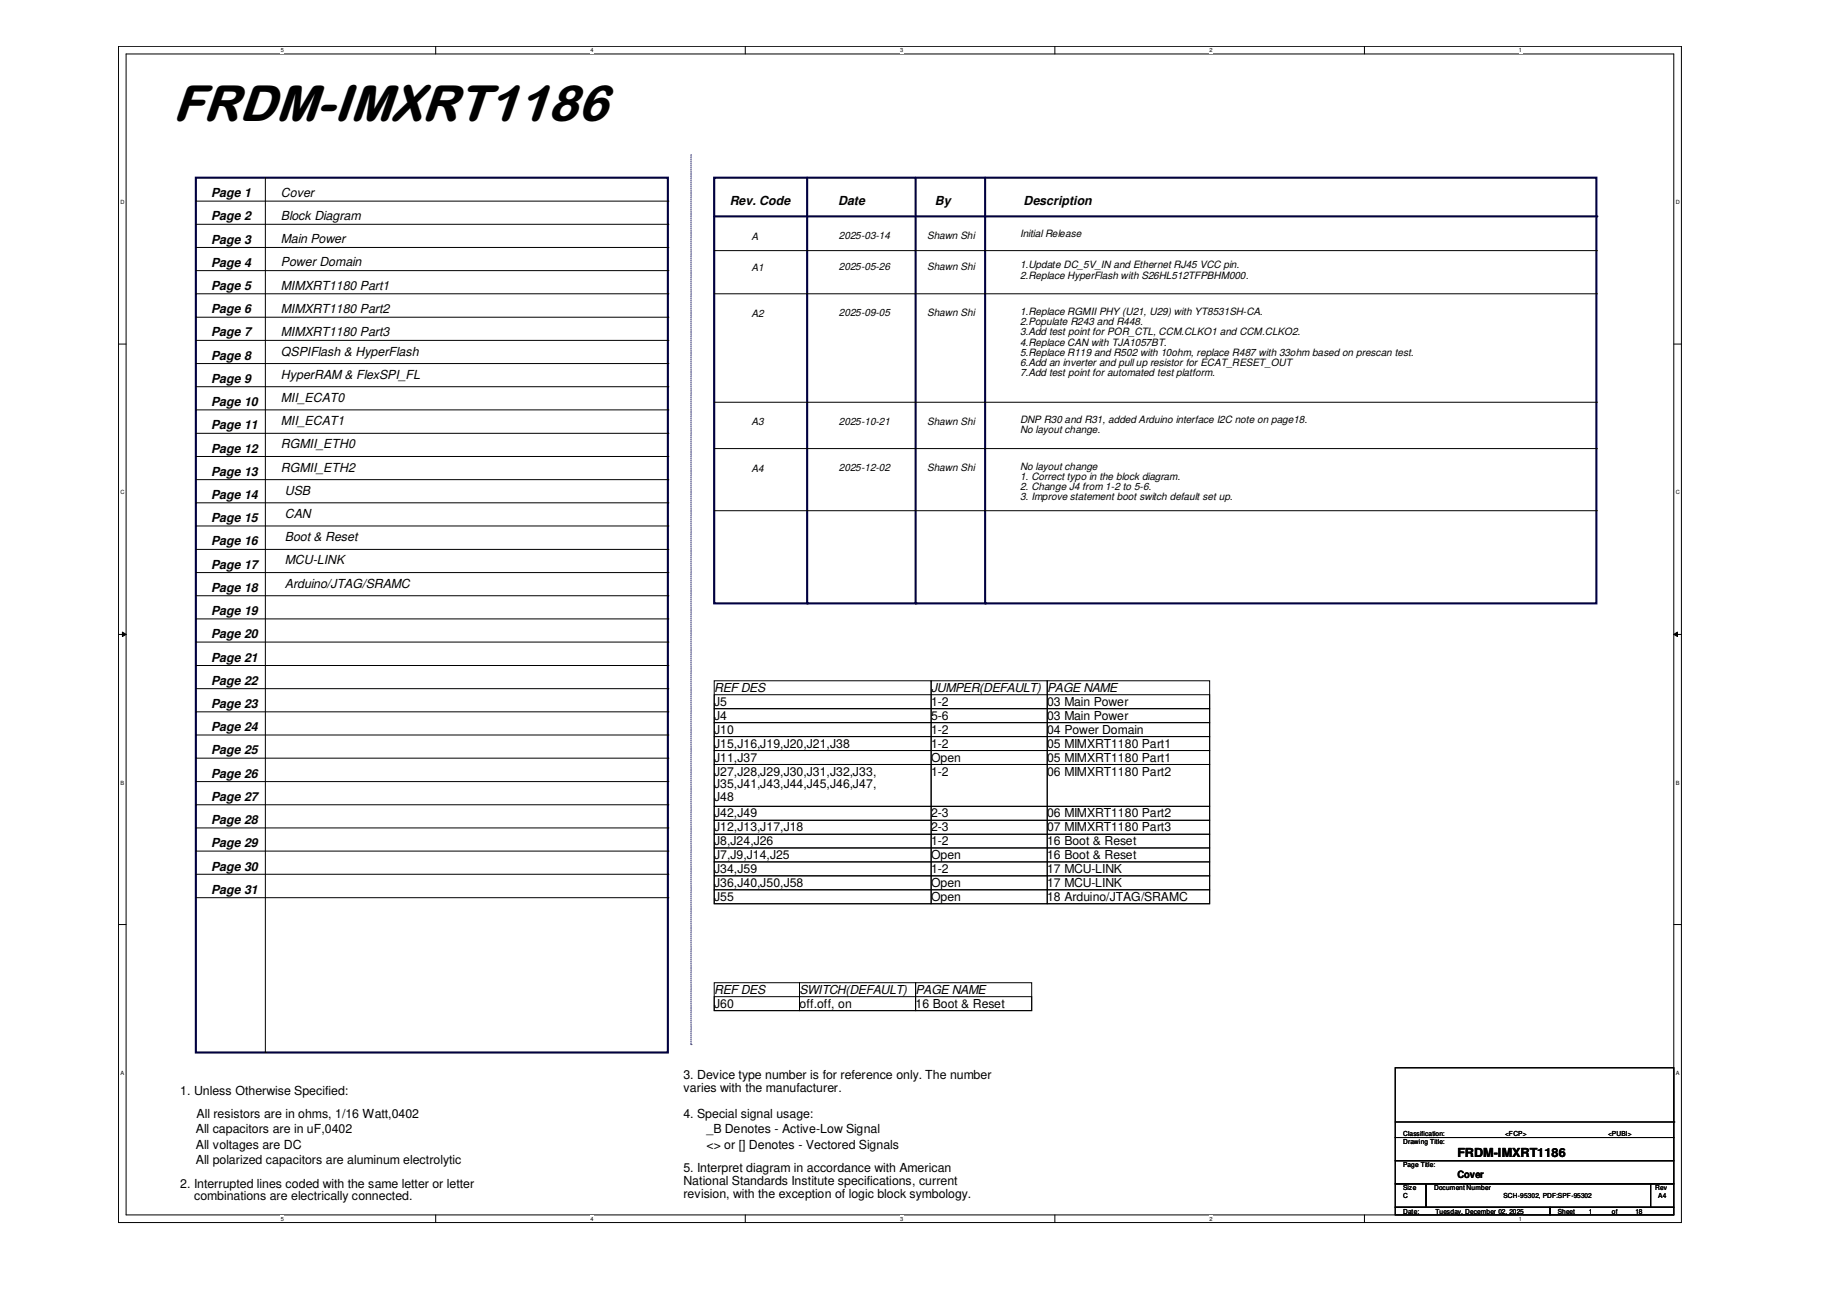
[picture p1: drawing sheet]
<svg xmlns="http://www.w3.org/2000/svg" width="297mm" height="210mm" viewBox="0 0 297 210" stroke-linecap="round" stroke-linejoin="round" font-family="sans-serif">
<defs><g id="words">
<text font-size="8" x="27.7" y="19.4">FRDM-IMXRT1186</text>
<g font-size="2">
<text x="34" y="31.7">Page 1</text>
<text x="34" y="35.4">Page 2</text>
<text x="45.2" y="31.7">Cover</text>
<text x="45.2" y="35.4">Block Diagram</text>
<text x="117.3" y="32.9">Rev. Code</text>
<text x="134.8" y="32.9">Date</text>
<text x="150.3" y="32.9">By</text>
<text x="164.6" y="32.9">Description</text>
<text x="34" y="39.2">Page 3</text>
<text x="45.2" y="39.1">Main Power</text>
<text x="34" y="42.9">Page 4</text>
<text x="34" y="46.7">Page 5</text>
<text x="45.2" y="42.8">Power Domain</text>
<text x="45.2" y="46.6">MIMXRT1180 Part1</text>
<text x="34" y="50.4">Page 6</text>
<text x="45.2" y="50.3">MIMXRT1180 Part2</text>
<text x="34" y="54.1">Page 7</text>
<text x="34" y="57.8">Page 8</text>
<text x="45.2" y="57.2">QSPIFlash &amp; HyperFlash</text>
<text x="45.2" y="54.1">MIMXRT1180 Part3</text>
<text x="34" y="61.6">Page 9</text>
<text x="34" y="65.3">Page 10</text>
<text x="45.2" y="60.9">HyperRAM &amp; FlexSPI_FL</text>
<text x="45.2" y="64.6">MII_ECAT0</text>
<text x="34" y="69">Page 11</text>
<text x="45.2" y="68.4">MII_ECAT1</text>
<text x="34" y="72.8">Page 12</text>
<text x="34" y="76.5">Page 13</text>
<text x="45.2" y="72.1">RGMII_ETH0</text>
<text x="45.2" y="75.9">RGMII_ETH2</text>
<text x="34" y="80.2">Page 14</text>
<text x="34" y="84">Page 15</text>
<text x="45.8" y="79.6">USB</text>
<text x="45.8" y="83.3">CAN</text>
<text x="34" y="87.7">Page 16</text>
<text x="45.8" y="87">Boot &amp; Reset</text>
<text x="34" y="91.4">Page 17</text>
<text x="34" y="95.2">Page 18</text>
<text x="45.8" y="94.5">Arduino/JTAG/SRAMC</text>
<text x="45.8" y="90.8">MCU-LINK</text>
<text x="34" y="98.9">Page 19</text>
<text x="34" y="102.7">Page 20</text>
<text x="34" y="106.4">Page 21</text>
<text x="34" y="110.1">Page 22</text>
<text x="34" y="113.8">Page 23</text>
<text x="114.9" y="113.5">J5</text>
<text x="114.9" y="111.2">REF DES</text>
<text x="149.7" y="111.2">JUMPER(DEFAULT)</text>
<text x="149.7" y="113.5">1-2</text>
<text x="168.4" y="111.2">PAGE NAME</text>
<text x="168.4" y="113.5">03 Main Power</text>
<text x="34" y="117.6">Page 24</text>
<text x="114.9" y="115.7">J4</text>
<text x="114.9" y="118">J10</text>
<text x="149.7" y="118">1-2</text>
<text x="149.7" y="115.7">5-6</text>
<text x="168.4" y="115.7">03 Main Power</text>
<text x="168.4" y="118">04 Power Domain</text>
<text x="34" y="121.3">Page 25</text>
<text x="34" y="125.1">Page 26</text>
<text x="114.9" y="120.2">J15,J16,J19,J20,J21,J38</text>
<text x="114.9" y="122.5">J11,J37</text>
<text x="114.9" y="124.7">J27,J28,J29,J30,J31,J32,J33,</text>
<text x="149.7" y="120.2">1-2</text>
<text x="149.7" y="122.5">Open</text>
<text x="149.7" y="124.7">1-2</text>
<text x="168.4" y="122.5">05 MIMXRT1180 Part1</text>
<text x="168.4" y="124.7">06 MIMXRT1180 Part2</text>
<text x="168.4" y="120.2">05 MIMXRT1180 Part1</text>
<text x="34" y="128.8">Page 27</text>
<text x="114.9" y="126.7">J35,J41,J43,J44,J45,J46,J47,</text>
<text x="114.9" y="128.8">J48</text>
<text x="114.9" y="131.4">J42,J49</text>
<text x="149.7" y="131.4">2-3</text>
<text x="168.4" y="131.4">06 MIMXRT1180 Part2</text>
<text x="34" y="132.5">Page 28</text>
<text x="34" y="136.2">Page 29</text>
<text x="114.9" y="133.7">J12,J13,J17,J18</text>
<text x="114.9" y="135.9">J8,J24,J26</text>
<text x="149.7" y="133.7">2-3</text>
<text x="149.7" y="135.9">1-2</text>
<text x="168.4" y="133.7">07 MIMXRT1180 Part3</text>
<text x="168.4" y="135.9">16 Boot &amp; Reset</text>
<text x="34" y="140">Page 30</text>
<text x="34" y="143.7">Page 31</text>
<text x="114.9" y="140.4">J34,J59</text>
<text x="114.9" y="142.6">J36,J40,J50,J58</text>
<text x="114.9" y="138.1">J7,J9,J14,J25</text>
<text x="149.7" y="138.1">Open</text>
<text x="149.7" y="140.4">1-2</text>
<text x="149.7" y="142.6">Open</text>
<text x="168.4" y="138.1">16 Boot &amp; Reset</text>
<text x="168.4" y="140.4">17 MCU-LINK</text>
<text x="168.4" y="142.6">17 MCU-LINK</text>
<text x="114.9" y="144.9">J55</text>
<text x="149.7" y="144.9">Open</text>
<text x="168.4" y="144.9">18 Arduino/JTAG/SRAMC</text>
<text x="114.9" y="159.8">REF DES</text>
<text x="128.6" y="159.8">SWITCH(DEFAULT)</text>
<text x="147.2" y="159.8">PAGE NAME</text>
<text x="114.8" y="162.1">J60</text>
<text x="128.6" y="162.1">off.off, on</text>
<text x="147.2" y="162.1">16 Boot &amp; Reset</text>
<text x="109.9" y="173.5">3. Device type number is for reference only. The number</text>
<text x="29" y="176">1. Unless Otherwise Specified:</text>
<text x="31.6" y="179.7">All resistors are in ohms, 1/16 Watt,0402</text>
<text x="109.9" y="175.6">varies with the manufacturer.</text>
<text x="109.9" y="179.7">4. Special signal usage:</text>
<text x="31.5" y="182.2">All capacitors are in uF,0402</text>
<text x="31.5" y="184.7">All voltages are DC</text>
<text x="113.6" y="182.2">_B Denotes - Active-Low Signal</text>
<text x="113.6" y="184.7">&lt;&gt; or [] Denotes - Vectored Signals</text>
<text x="29" y="191">2. Interrupted lines coded with the same letter or letter</text>
<text x="31.5" y="187.2">All polarized capacitors are aluminum electrolytic</text>
<text x="109.9" y="188.5">5. Interpret diagram in accordance with American</text>
<text x="109.9" y="190.5">National Standards Institute specifications, current</text>
<text x="234.4" y="186">FRDM-IMXRT1186</text>
<text x="31.2" y="193">combinations are electrically connected.</text>
<text x="109.9" y="192.6">revision, with the exception of logic block symbology.</text>
</g>
<g font-size="1.6">
<text x="120.9" y="38.5">A</text>
<text x="134.9" y="38.4">2025-03-14</text>
<text x="149.1" y="38.4">Shawn Shi</text>
<text x="164" y="38.2">Initial Release</text>
<text x="120.9" y="43.5">A1</text>
<text x="134.9" y="43.4">2025-05-26</text>
<text x="149.1" y="43.4">Shawn Shi</text>
<text x="164" y="43.1">1.Update DC_5V_IN and Ethernet RJ45 VCC pin.</text>
<text x="164" y="44.8">2.Replace HyperFlash with S26HL512TFPBHM000.</text>
<text x="120.9" y="51">A2</text>
<text x="134.9" y="50.8">2025-09-05</text>
<text x="149.1" y="50.8">Shawn Shi</text>
<text x="164" y="50.6">1.Replace RGMII PHY (U21, U29) with YT8531SH-CA.</text>
<text x="164" y="52.3">2.Populate R243 and R448.</text>
<text x="164" y="53.9">3.Add test point for POR_CTL, CCM.CLKO1 and CCM.CLKO2.</text>
<text x="164" y="55.6">4.Replace CAN with TJA1057BT.</text>
<text x="164" y="57.2">5.Replace R119 and R502 with 10ohm, replace R487 with 33ohm based on prescan test.</text>
<text x="164" y="58.9">6.Add an inverter and pull up resistor for ECAT_RESET_OUT</text>
<text x="164" y="60.5">7.Add test point for automated test platform.</text>
<text x="120.9" y="68.4">A3</text>
<text x="134.9" y="68.3">2025-10-21</text>
<text x="149.1" y="68.3">Shawn Shi</text>
<text x="164" y="68">DNP R30 and R31, added Arduino interface I2C note on page18.</text>
<text x="164" y="69.7">No layout change.</text>
<text x="120.9" y="75.9">A4</text>
<text x="134.9" y="75.7">2025-12-02</text>
<text x="149.1" y="75.7">Shawn Shi</text>
<text x="164" y="75.5">No layout change</text>
<text x="164" y="77.2">1. Correct typo in the block diagram.</text>
<text x="164" y="78.8">2. Change J4 from 1-2 to 5-6.</text>
<text x="164" y="80.5">3. Improve statement boot switch default set up.</text>
<text x="234.4" y="189.4">Cover</text>
</g>
<g font-size="1.1">
<text x="225.6" y="184">Drawing Title:</text>
<text x="225.6" y="182.8">Classification:</text>
<text x="242" y="182.6">&lt;FCP&gt;</text>
<text x="258.6" y="182.6">&lt;PUBI&gt;</text>
<text x="225.6" y="191.4">Size</text>
<text x="225.6" y="187.7">Page Title:</text>
<text x="230.6" y="191.4">Document Number</text>
<text x="266.2" y="191.4">Rev</text>
<text x="225.6" y="195.2">Date:</text>
<text x="225.6" y="192.7">C</text>
<text x="230.8" y="195.2">Tuesday, December 02, 2025</text>
<text x="241.8" y="192.7">SCH-95302, PDF:SPF-95302</text>
<text x="250.5" y="195.2">Sheet</text>
<text x="255.5" y="195.2">1</text>
<text x="259.2" y="195.2">of</text>
<text x="263" y="195.2">18</text>
<text x="266.7" y="192.7">A4</text>
</g>
<g font-size=".9">
<text x="45.2" y="8.4">5</text>
<text x="95" y="8.4">4</text>
<text x="144.7" y="8.4">3</text>
<text x="194.5" y="8.4">2</text>
<text x="244.3" y="8.4">1</text>
<text x="19.4" y="32.8">D</text>
<text x="269.5" y="32.8">D</text>
<text x="19.4" y="79.5">C</text>
<text x="269.5" y="79.5">C</text>
<text x="19.4" y="126.2">B</text>
<text x="269.5" y="126.2">B</text>
<text x="19.4" y="172.8">A</text>
<text x="269.5" y="172.8">A</text>
<text x="45.2" y="196.3">5</text>
<text x="95" y="196.3">4</text>
<text x="144.7" y="196.3">3</text>
<text x="194.5" y="196.3">2</text>
<text x="244.3" y="196.3">1</text>
</g>
</g></defs>
<path d="M19 7.5h251.4v189.1h-251.4zM20.3 8.7h248.9v186.7h-248.9z" fill="none" stroke="#000" stroke-width=".16"/>
<g fill="#fff">
<path d="M45.1 7.6h.6v1h-.6z"/>
<path d="M45.1 195.5h.6v1h-.6z"/>
</g>
<path d="M70.1 7.5v1.2M70.1 195.4v1.2" fill="none" stroke="#000" stroke-width=".16"/>
<g fill="#fff">
<path d="M95 7.6h.5v1h-.5z"/>
<path d="M95 195.5h.5v1h-.5z"/>
</g>
<path d="M119.8 7.5v1.2M119.8 195.4v1.2" fill="none" stroke="#000" stroke-width=".16"/>
<g fill="#fff">
<path d="M144.7 7.6h.5v1h-.5z"/>
<path d="M144.7 195.5h.5v1h-.5z"/>
</g>
<path d="M169.6 7.5v1.2M169.6 195.4v1.2" fill="none" stroke="#000" stroke-width=".16"/>
<g fill="#fff">
<path d="M194.5 7.6h.5v1h-.5z"/>
<path d="M194.5 195.5h.5v1h-.5z"/>
</g>
<path d="M219.4 7.5v1.2M219.4 195.4v1.2" fill="none" stroke="#000" stroke-width=".16"/>
<g fill="#fff">
<path d="M244.3 7.6h.5v1h-.5z"/>
<path d="M244.3 195.5h.5v1h-.5z"/>
<path d="M19.4 32h.6v1h-.6z"/>
<path d="M269.5 32h.6v1h-.6z"/>
<path d="M19.4 78.7h.6v1h-.6z"/>
<path d="M269.5 78.7h.6v1h-.6z"/>
</g>
<path d="M19 55.3h1.3M269.2 55.3h1.2" fill="none" stroke="#000" stroke-width=".16"/>
<g fill="#fff">
<path d="M19.4 125.3h.6v1.1h-.6z"/>
<path d="M269.5 125.3h.6v1.1h-.6z"/>
</g>
<path d="M19 102h1.3M19.7 101.6l.6 .4-.6 .4zM269.2 102l.5-.4v.8zM269.2 102h1.2" fill="none" stroke="#000" stroke-width=".16"/>
<path d="M19.7 101.6l.6 .4-.6 .4zM269.2 102l.5-.4v.8z" fill="#000"/>
<g fill="#fff">
<path d="M19.4 172h.5v1h-.5z"/>
<path d="M269.5 172h.5v1h-.5z"/>
</g>
<g fill="none" stroke="#000" stroke-width=".16">
<path d="M31.5 32.3h75.9M31.5 36.1h75.9M31.5 39.8h75.9M107.4 32.3h.1M107.4 36.1h.1M107.4 39.8h.1M31.5 43.5h75.9M31.5 58.5h75.9M31.5 51h75.9M31.5 47.2h75.9M31.5 54.7h75.9M107.4 43.5h.1"/>
<path d="M107.4 58.5h.1M107.4 51h.1M107.4 47.2h.1M107.4 54.7h.1M31.5 62.2h75.9M31.5 65.9h75.9M31.5 73.4h75.9M31.5 69.7h75.9M31.5 77.1h75.9M107.4 62.2h.1M107.4 65.9h.1M107.4 73.4h.1"/>
<path d="M107.4 69.7h.1M107.4 77.1h.1M31.5 80.9h75.9M31.5 88.3h75.9M31.5 84.6h75.9M31.5 92.1h75.9M31.5 95.8h75.9M107.4 80.9h.1M107.4 88.3h.1M107.4 84.6h.1M107.4 92.1h.1M107.4 95.8h.1"/>
<path d="M31.5 107h75.9M31.5 103.3h75.9M107.4 107h.1M107.4 103.3h.1M19 148.7h1.3M269.2 148.7h1.2"/>
</g>
<path d="M31.5 28.6h75.9v140.6h-75.9zM114.9 28.6h141.8v68.4h-141.8zM114.9 34.8h141.8" fill="none" stroke="#000040" stroke-width=".34"/>
<path d="M111.1 24.8v143.2M111.1 168h.1" fill="none" stroke="#00f" stroke-width=".16" stroke-dasharray=".2 .2"/>
<circle cx="256.7" cy="34.8" r=".17" fill="#000040"/>
<path d="M129.8 28.6v68.4" fill="none" stroke="#000040" stroke-width=".34"/>
<circle cx="129.8" cy="97" r=".17" fill="#000040"/>
<path d="M158.4 28.6v68.4" fill="none" stroke="#000040" stroke-width=".34"/>
<circle cx="158.4" cy="97" r=".17" fill="#000040"/>
<path d="M147.2 28.6v68.4" fill="none" stroke="#000040" stroke-width=".34"/>
<circle cx="147.2" cy="97" r=".17" fill="#000040"/>
<g fill="none" stroke="#000" stroke-width=".16">
<path d="M42.7 28.6v140.6M114.9 40.3h141.8M114.9 47.2h141.8M256.7 40.3h.1M256.7 47.2h.1M114.9 64.7h141.8M114.9 72.1h141.8M256.7 64.7h.1M256.7 72.1h.1M31.5 99.5h75.9M107.4 99.5h.1M114.9 82.1h141.8"/>
<path d="M256.7 82.1h.1M31.5 110.7h75.9M31.5 114.5h75.9M31.5 118.2h75.9M107.4 110.7h.1M107.4 114.5h.1M107.4 118.2h.1M114.9 109.5h34.8v35.8h-34.8zM114.9 111.7h79.6v2.3h-79.6zM114.9 114h79.6v2.2h-79.6zM114.9 116.2h79.6v2.2h-79.6zM114.9 118.4h79.6v2.3h-79.6z"/>
<path d="M149.7 109.5h18.7v35.8h-18.7zM168.4 109.5h26.1v35.8h-26.1zM31.5 121.9h75.9M31.5 125.7h75.9M31.5 129.4h75.9M31.5 133.1h75.9M31.5 136.9h75.9M107.4 121.9h.1M107.4 125.7h.1M107.4 129.4h.1M107.4 133.1h.1M107.4 136.9h.1"/>
<path d="M114.9 129.7h79.6v2.2h-79.6zM114.9 131.9h79.6v2.3h-79.6zM114.9 134.2h79.6v2.2h-79.6zM114.9 136.4h79.6v2.2h-79.6zM114.9 138.6h79.6v2.2h-79.6zM114.9 120.7h79.6v2.2h-79.6zM114.9 122.9h79.6v6.8h-79.6zM31.5 140.6h75.9M31.5 144.4h75.9M107.4 140.6h.1M107.4 144.4h.1M114.9 158h13.7v4.5h-13.7z"/>
<path d="M114.9 140.8h79.6v2.3h-79.6zM114.9 143.1h79.6v2.2h-79.6zM128.6 158h18.6v4.5h-18.6zM147.2 158h18.7v4.5h-18.7zM42.7 169.2h.1M114.9 160.3h51v2.2h-51zM224.4 171.7h44.8v11.2h-44.8zM224.4 182.9h44.8v3.7h-44.8zM224.4 186.6h44.8v3.8h-44.8zM224.4 190.4h4.9v3.7h-4.9zM224.4 194.1h24.9v1.3h-24.9zM224.4 180.4h44.8"/>
<path d="M229.3 190.4h36.1v3.7h-36.1zM249.3 194.1h19.9v1.3h-19.9zM265.4 190.4h3.8v3.7h-3.8zM269.2 180.4h.1"/>
</g>
<use href="#words"/>
</svg>
